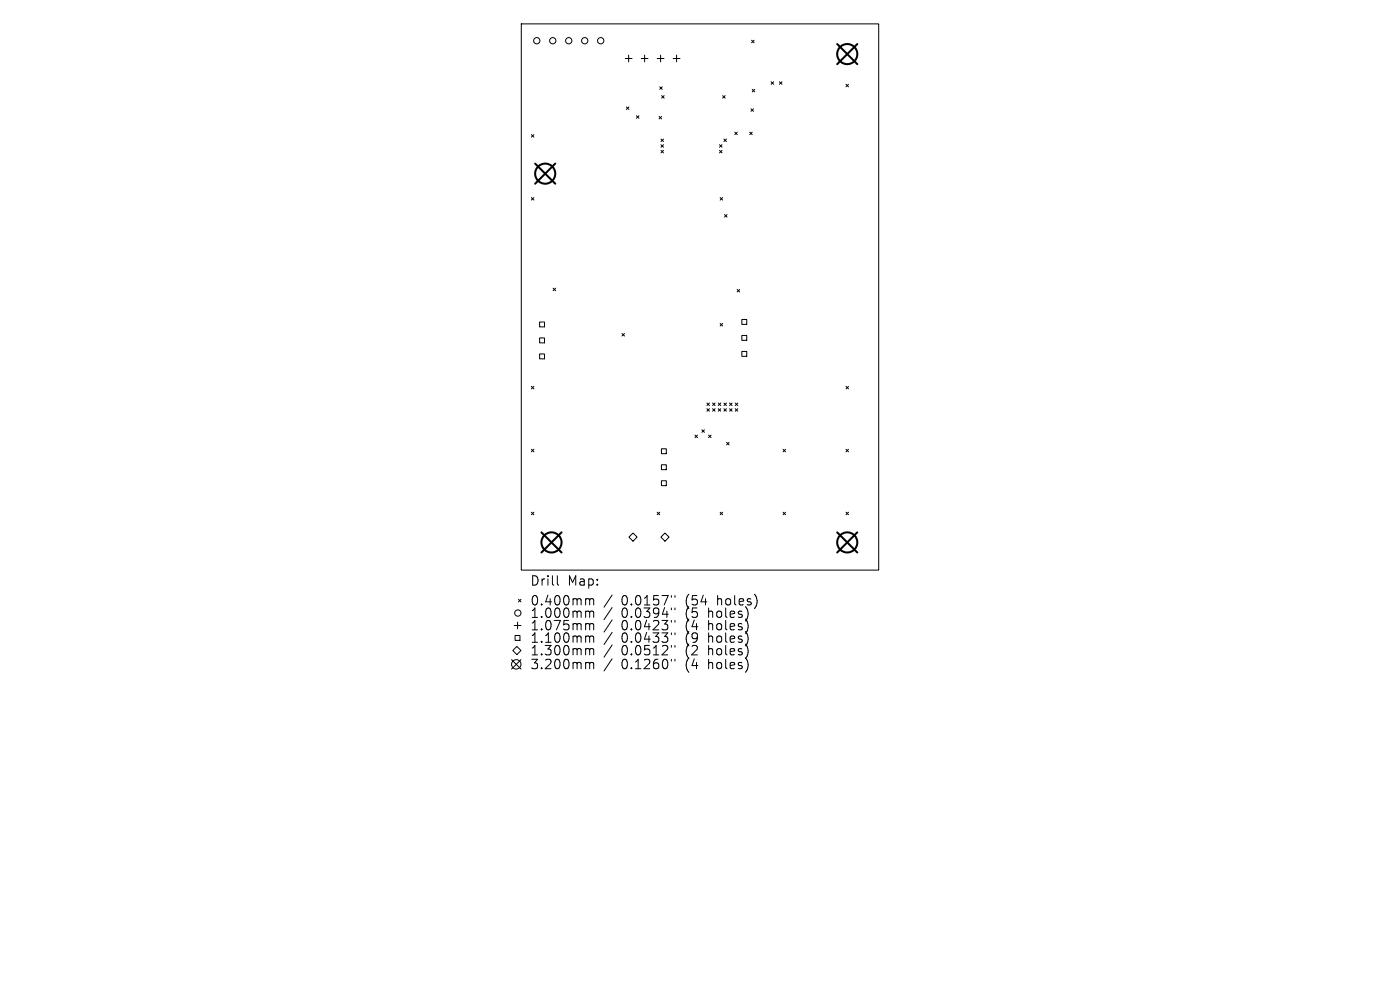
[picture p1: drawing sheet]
<svg xmlns="http://www.w3.org/2000/svg" width="297mm" height="210mm" viewBox="0 0 297 210" stroke-linecap="round" stroke-linejoin="round" font-family="sans-serif">
<defs><g id="words">
<g font-size="2.8">
<text x="112.5" y="124.5">Drill</text>
<text x="120.4" y="124.5">Map:</text>
<text x="112.5" y="128.7">0.400mm</text>
<text x="112.5" y="131.3">1.000mm</text>
<text x="131.8" y="128.7">0.0157&quot;</text>
<text x="131.8" y="131.3">0.0394&quot;</text>
<text x="145.4" y="128.7">(54</text>
<text x="145.4" y="131.3">(5</text>
<text x="150.3" y="131.3">holes)</text>
<text x="152.2" y="128.7">holes)</text>
<text x="112.5" y="133.9">1.075mm</text>
<text x="112.5" y="136.6">1.100mm</text>
<text x="131.8" y="133.9">0.0423&quot;</text>
<text x="131.8" y="136.6">0.0433&quot;</text>
<text x="145.4" y="133.9">(4</text>
<text x="145.4" y="136.6">(9</text>
<text x="150.3" y="133.9">holes)</text>
<text x="150.3" y="136.6">holes)</text>
<text x="112.5" y="139.2">1.300mm</text>
<text x="112.5" y="142.2">3.200mm</text>
<text x="131.8" y="139.2">0.0512&quot;</text>
<text x="131.8" y="142.2">0.1260&quot;</text>
<text x="145.4" y="139.2">(2</text>
<text x="145.4" y="142.2">(4</text>
<text x="150.3" y="139.2">holes)</text>
<text x="150.3" y="142.2">holes)</text>
</g>
</g></defs>
<g fill="none" stroke="#000" stroke-width=".21">
<path d="M110.6 5.1h75.8v115.8h-75.8zM132.6 12.4h1.5M133.4 11.7v1.4M136 12.4h1.5M136.8 11.7v1.4M139.4 12.4h1.5M140 18.4l.5 .5M140.1 11.7v1.4M140.5 18.4l-.5 .5M142.8 12.4h1.5M143.5 11.7v1.4M159.4 8.5l.6 .6"/>
<path d="M159.6 18.9l.5 .6M160 8.5l-.6 .6M160.1 18.9l-.5 .6M163.6 17.3l.5 .6M164.1 17.3l-.5 .6M165.4 17.3l.5 .6M165.9 17.3l-.5 .6M179.5 17.9l.5 .5M180 17.9l-.5 .5M112.7 28.6l.6 .5M113.3 28.6l-.6 .5M132.9 22.7l.5 .5"/>
<path d="M133.4 22.7l-.5 .5M135 24.6l.6 .5M135.6 24.6l-.6 .5M139.8 24.7l.6 .5M140.2 29.5l.6 .5M140.2 30.7l.6 .5M140.2 31.9l.6 .5M140.4 24.7l-.6 .5M140.4 20.3l.5 .5M140.8 29.5l-.6 .5M140.8 30.7l-.6 .5M140.8 31.9l-.6 .5"/>
<path d="M140.9 20.3l-.5 .5M152.6 30.7l.6 .5M152.6 31.9l.6 .5M153.2 30.7l-.6 .5M153.2 31.9l-.6 .5M153.3 20.3l.5 .5M153.6 29.5l.5 .5M153.8 20.3l-.5 .5M154.1 29.5l-.5 .5M155.9 28l.5 .6M156.4 28l-.5 .6M159 28l.6 .6"/>
<path d="M159.3 23.1l.5 .5M159.6 28l-.6 .6M159.8 23.1l-.5 .5M112.7 41.9l.6 .5M113.3 41.9l-.6 .5M152.8 41.9l.5 .5M153.3 41.9l-.5 .5M153.7 45.5l.5 .5M154.2 45.5l-.5 .5M114.5 68.3h1v1h-1zM114.5 71.7h1v1h-1zM114.5 75.1h1v1h-1z"/>
<path d="M117.3 61.1l.6 .6M117.9 61.1l-.6 .6M131.9 70.7l.6 .6M132.5 70.7l-.6 .6M152.8 68.6l.5 .5M153.3 68.6l-.5 .5M156.4 61.4l.5 .5M156.9 61.4l-.5 .5M157.4 67.8h1v1h-1zM157.4 71.2h1v1h-1zM157.4 74.6h1v1h-1zM112.7 82l.6 .5"/>
<path d="M112.7 95.3l.6 .5M113.3 82l-.6 .5M113.3 95.3l-.6 .5M140.3 95.2h1.1v1h-1.1zM140.3 98.6h1.1v1h-1.1zM147.4 92.3l.6 .5M148 92.3l-.6 .5M148.9 91.2l.5 .5M149.4 91.2l-.5 .5M150 85.5l.5 .5M150 86.7l.5 .5M150.3 92.3l.5 .5"/>
<path d="M150.5 85.5l-.5 .5M150.5 86.7l-.5 .5M150.8 92.3l-.5 .5M151.2 86.7l.5 .5M151.2 85.5l.5 .5M151.7 85.5l-.5 .5M151.7 86.7l-.5 .5M152.4 86.7l.5 .5M152.4 85.5l.5 .5M152.9 85.5l-.5 .5M152.9 86.7l-.5 .5M153.6 86.7l.5 .5"/>
<path d="M153.6 85.5l.5 .5M154.1 85.5l-.5 .5M154.1 86.7l-.5 .5M154.1 93.8l.6 .6M154.7 93.8l-.6 .6M154.8 86.7l.5 .5M154.8 85.5l.5 .5M155.3 85.5l-.5 .5M155.3 86.7l-.5 .5M156 86.7l.5 .5M156 85.5l.5 .5M156.5 85.5l-.5 .5"/>
<path d="M156.5 86.7l-.5 .5M166.1 95.3l.6 .5M166.7 95.3l-.6 .5M179.5 82l.5 .5M179.5 95.3l.5 .5M180 82l-.5 .5M180 95.3l-.5 .5M112.7 108.7l.6 .5M113.3 108.7l-.6 .5M133.4 113.9l.9-.8 .9 .8-.9 .9zM139.4 108.7l.6 .5M140 108.7l-.6 .5"/>
<path d="M140.2 113.9l.9-.8 .8 .8-.8 .9zM140.3 102h1.1v1h-1.1zM152.8 108.7l.5 .5M153.3 108.7l-.5 .5M166.1 108.7l.6 .5M166.7 108.7l-.6 .5M179.5 108.7l.5 .5M180 108.7l-.5 .5M108.5 139.9l2 2M108.8 138l.9-.9 .8 .9-.8 .9zM109.1 132.7h1.4M109.3 134.8h1v1h-1z"/>
<path d="M109.8 132v1.4M110 127.1l.5 .6M110.5 127.1l-.5 .6M110.5 139.9l-2 2M118.2 122.1v1.7l.3 .3M124.8 127l.3 .3M124.8 129.6l.3 .3M124.8 132.3l.3 .3M124.8 134.9l.3 .3M124.8 137.6l.3 .3M125.1 127.3v1M125.1 129.9v1.1"/>
<path d="M125.1 132.6v1M125.1 135.2v1M125.1 137.9v1M125.1 127.3l.3-.3 .5 .1 .1 1.2M125.1 129.9l.3-.3 .5 .1 .1 1.3M125.1 132.6l.3-.3 .5 .1 .1 1.2M125.1 135.2l.3-.3 .5 .1 .1 1.2M125.1 137.9l.3-.3 .5 .1 .1 1.2M129.9 126.2l-1.8 2.6M129.9 128.9l-1.8 2.5M129.9 131.5l-1.8 2.6M129.9 134.2l-1.8 2.5"/>
<path d="M129.9 136.8l-1.8 2.6M129.9 139.8l-1.8 2.5M142.4 126.3v.4M142.4 129v.4M142.4 131.6v.4M142.4 134.2v.4M142.4 136.9v.4M142.4 139.9v.3M143.2 126.3v.4M143.2 129v.4M143.2 131.6v.4M143.2 134.2v.4"/>
<path d="M143.2 136.9v.4M143.2 139.9v.3M158.6 132.2v1.3M158.6 134.8v1.4M158.6 137.5v1.3M158.7 130l-.1 .9M160.5 126.9v1.3M124.8 140.5l.3 .3M125.1 140.8v1.1M125.1 140.8l.3-.3 .5 .1 .1 1.3M158.6 140.4v1.4"/>
<circle cx="113.9" cy="8.6" r=".67"/>
<circle cx="117.3" cy="8.6" r=".67"/>
<circle cx="120.7" cy="8.6" r=".67"/>
<circle cx="124" cy="8.6" r=".67"/>
<circle cx="127.4" cy="8.6" r=".67"/>
<circle cx="109.9" cy="130" r=".67"/>
<circle cx="109.5" cy="140.9" r="1"/>
</g>
<g fill="none" stroke="#000" stroke-width=".43">
<path d="M177.6 9.3l4.3 4.3M181.9 9.3l-4.3 4.3M113.5 34.7l4.3 4.3M117.8 34.7l-4.3 4.3M114.9 112.9l4.2 4.3M119.1 112.9l-4.2 4.3M177.6 112.9l4.3 4.3M181.9 112.9l-4.3 4.3"/>
<circle cx="179.7" cy="11.5" r="2.14"/>
<circle cx="115.7" cy="36.8" r="2.14"/>
<circle cx="117" cy="115.1" r="2.14"/>
<circle cx="179.7" cy="115.1" r="2.14"/>
</g>
<use href="#words"/>
</svg>
